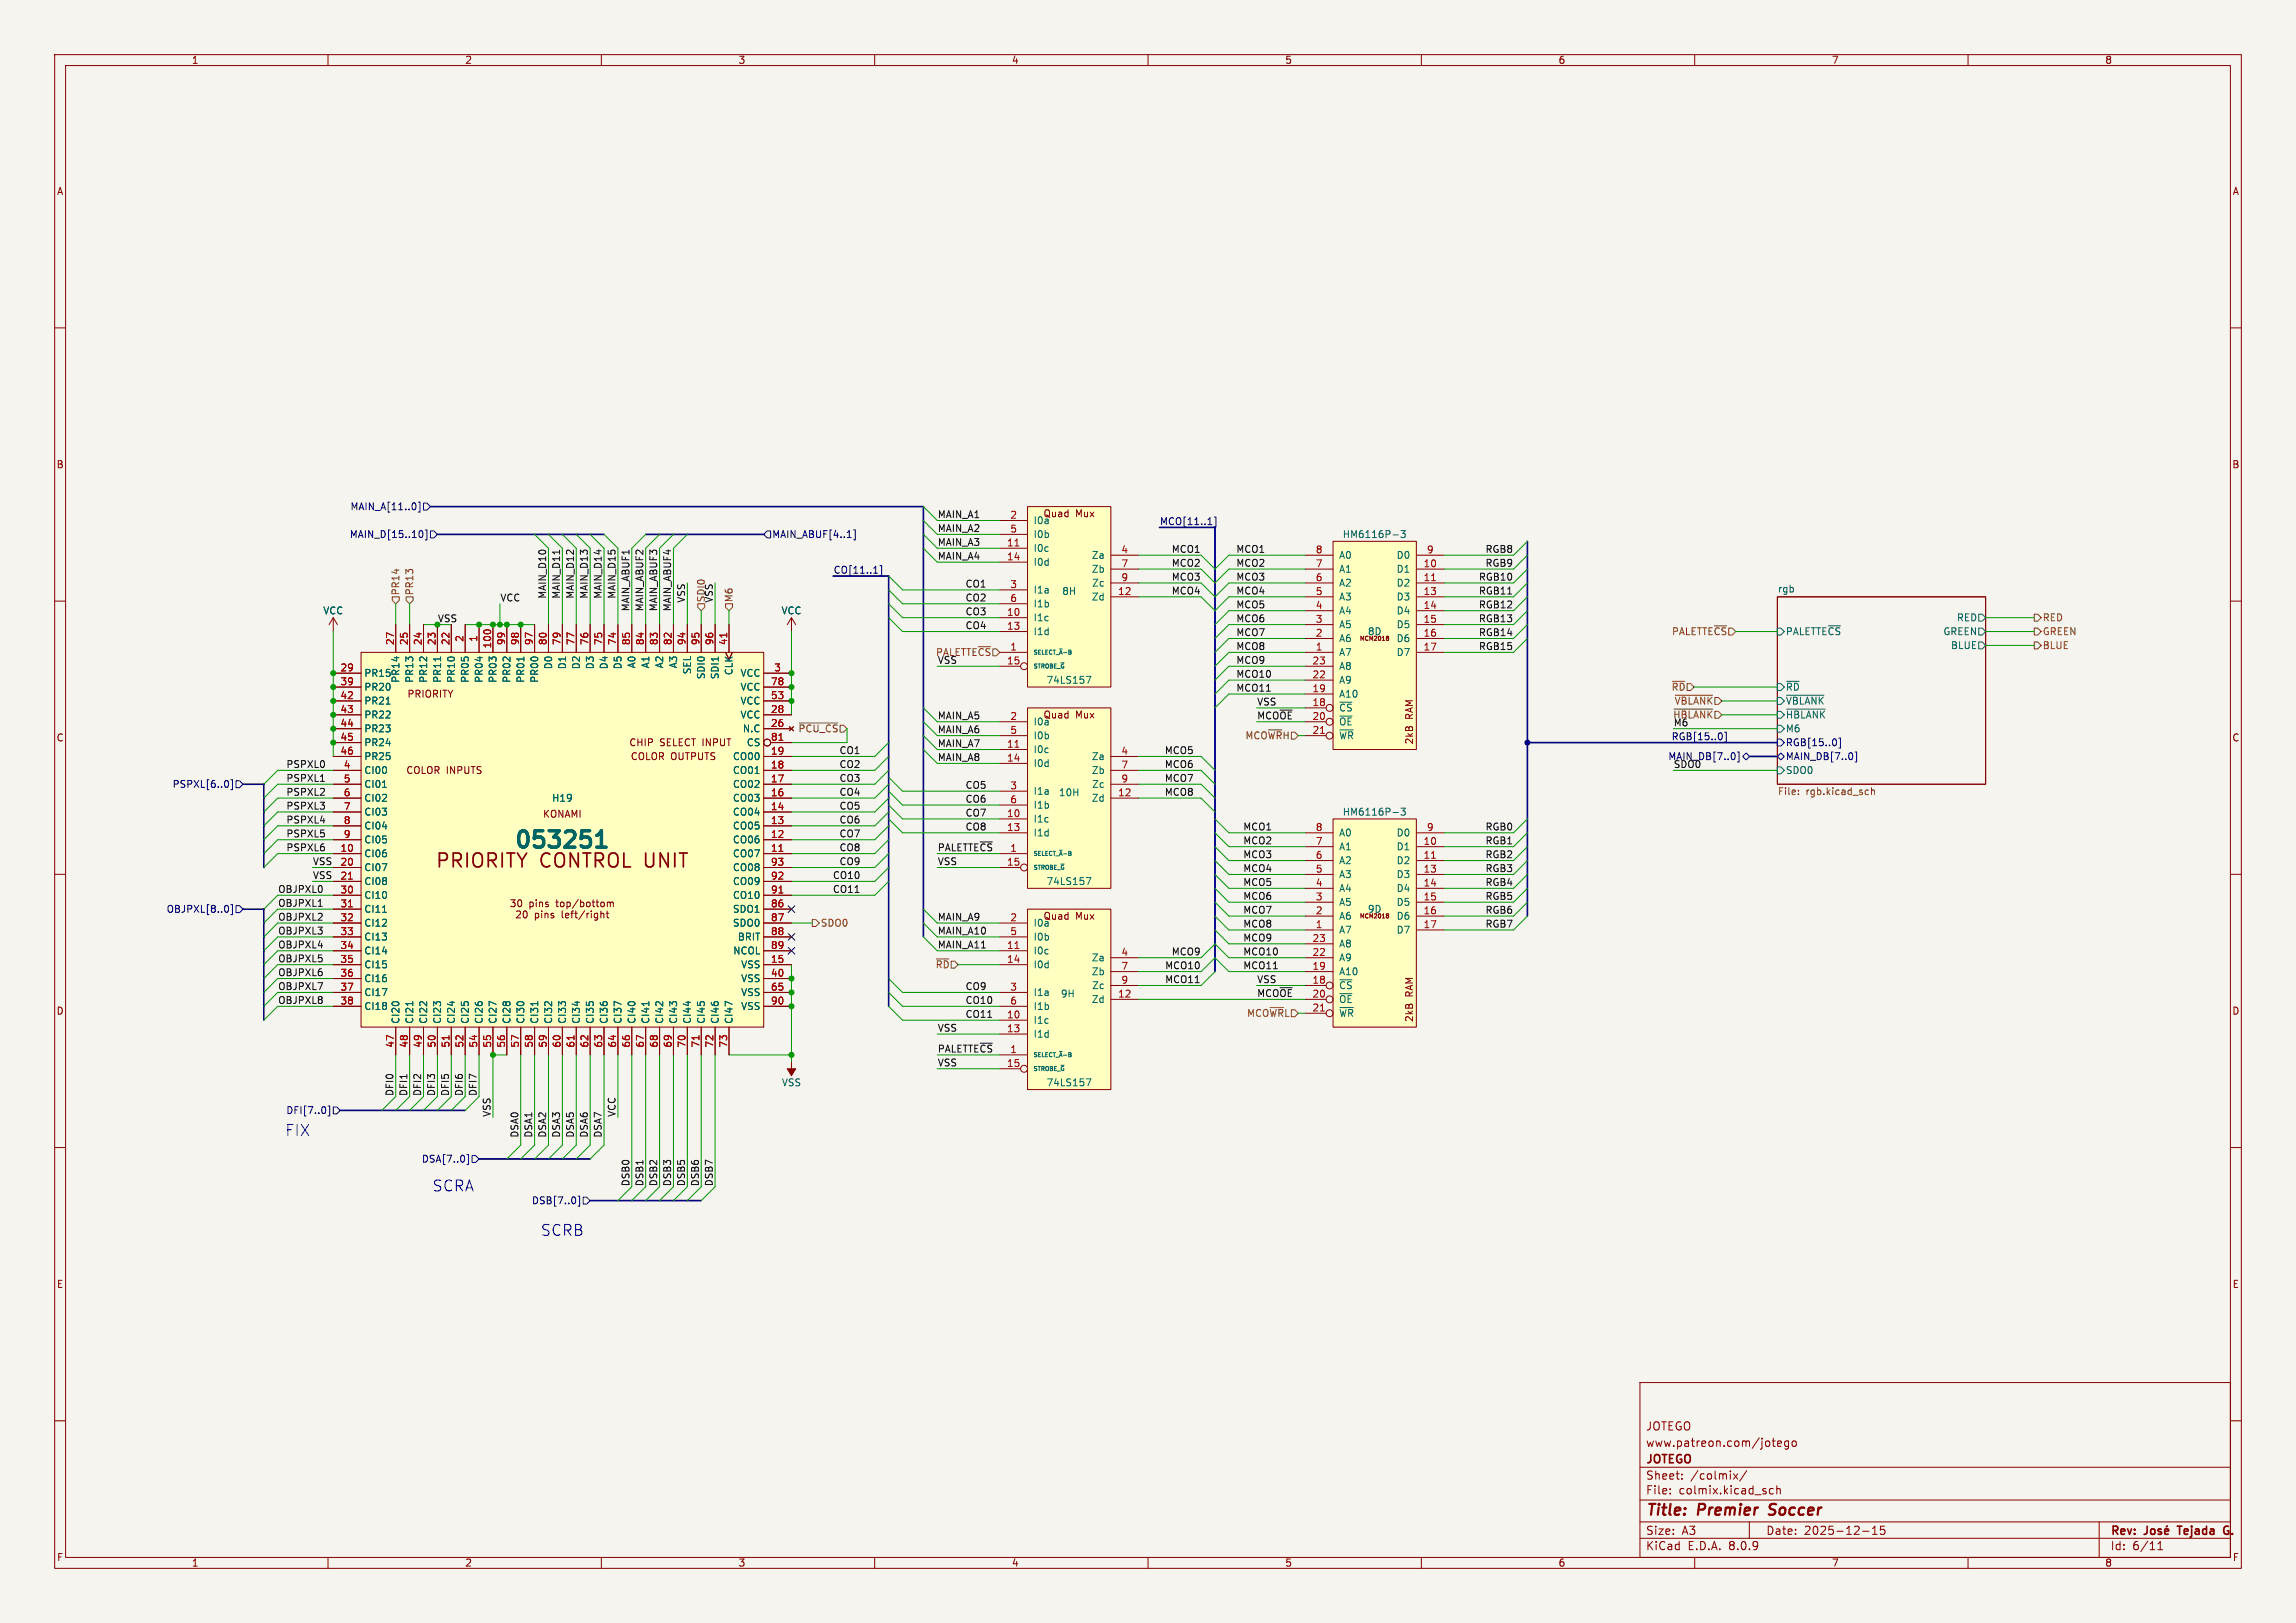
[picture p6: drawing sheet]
<svg xmlns="http://www.w3.org/2000/svg" width="420mm" height="297mm" viewBox="0 0 420 297" stroke-linecap="round" stroke-linejoin="round" font-family="sans-serif">
<defs><g id="words">
<text font-size="4.2" fill="#006464" x="93.7" y="156.1">053251</text>
<g font-size="3.5" fill="#840000">
<text x="79.5" y="159.2">PRIORITY</text>
<text x="98.7" y="159.2">CONTROL UNIT</text>
</g>
<g font-size="2.8" fill="#0000c2">
<text x="52.1" y="208">FIX</text>
<text x="79" y="218.2">SCRA</text>
<text x="98.8" y="226.3">SCRB</text>
</g>
<g font-size="2.8" fill="#840000">
<text x="301" y="277.9">Title:</text>
<text x="310.6" y="277.9">Premier</text>
<text x="324.5" y="277.9">Soccer</text>
</g>
<g font-size="2.1" fill="#840000">
<text x="301" y="262">JOTEGO</text>
<text x="301" y="268.2">JOTEGO</text>
<text x="301" y="265">www.patreon.com/jotego</text>
<text x="301" y="273.7">File:</text>
<text x="301" y="271">Sheet:</text>
<text x="307.1" y="273.7">colmix.kicad_sch</text>
<text x="309.2" y="271">/colmix/</text>
<text x="301" y="281.1">Size:</text>
<text x="307.6" y="281.1">A3</text>
<text x="323" y="281.1">Date:</text>
<text x="330" y="281.1">2025-12-15</text>
<text x="386" y="281.3">Rev:</text>
<text x="399.1" y="281.3">Tejada</text>
<text x="408.1" y="281.3">G.</text>
<text x="301" y="283.9">KiCad</text>
<text x="308.7" y="283.9">E.D.A.</text>
<text x="316.3" y="283.9">8.0.9</text>
<text x="386" y="283.9">Id:</text>
<text x="390.1" y="283.9">6/11</text>
</g>
<g font-size="1.8" fill="#840000">
<text x="35" y="11.9">1</text>
<text x="85" y="11.9">2</text>
<text x="135" y="11.9">3</text>
<text x="185" y="11.9">4</text>
<text x="235" y="11.9">5</text>
<text x="285" y="11.9">6</text>
<text x="335" y="11.9">7</text>
<text x="385" y="11.9">8</text>
<text x="10.3" y="35.9">A</text>
<text x="408.3" y="35.9">A</text>
<text x="10.3" y="85.9">B</text>
<text x="408.2" y="85.9">B</text>
<text x="190.8" y="94.9">Quad</text>
<text x="196.7" y="94.9">Mux</text>
<text x="74.4" y="127.9">PRIORITY</text>
<text x="190.8" y="131.7">Quad</text>
<text x="196.7" y="131.7">Mux</text>
<text x="258.7" y="131.6" transform="rotate(-90 258.7 131.6)">RAM</text>
<text x="10.3" y="135.9">C</text>
<text x="115" y="136.8">CHIP</text>
<text x="120.7" y="136.8">SELECT INPUT</text>
<text x="258.7" y="136.3" transform="rotate(-90 258.7 136.3)">2kB</text>
<text x="408.2" y="135.9">C</text>
<text x="74.2" y="141.8">COLOR INPUTS</text>
<text x="115.3" y="139.3">COLOR OUTPUTS</text>
<text x="99.2" y="149.8">KONAMI</text>
<text x="108.4" y="167.2">pins</text>
<text x="190.8" y="168.5">Quad</text>
<text x="196.7" y="168.5">Mux</text>
<text x="10.3" y="185.9">D</text>
<text x="258.7" y="182.4" transform="rotate(-90 258.7 182.4)">RAM</text>
<text x="408.2" y="185.9">D</text>
<text x="258.7" y="187.1" transform="rotate(-90 258.7 187.1)">2kB</text>
<text x="10.3" y="235.9">E</text>
<text x="408.3" y="235.9">E</text>
<text x="10.3" y="285.9">F</text>
<text x="35" y="286.9">1</text>
<text x="85" y="286.9">2</text>
<text x="135" y="286.9">3</text>
<text x="185" y="286.9">4</text>
<text x="235" y="286.9">5</text>
<text x="285" y="286.9">6</text>
<text x="335" y="286.9">7</text>
<text x="385" y="286.9">8</text>
<text x="408.3" y="285.9">F</text>
</g>
<g font-size="1.8" fill="#000084">
<text x="64" y="93.6">MAIN_A[11..0]</text>
<text x="63.9" y="98.7">MAIN_D[15..10]</text>
<text x="141.2" y="98.7">MAIN_ABUF[4..1]</text>
<text x="212.1" y="96.2">MCO[11..1]</text>
<text x="152.4" y="105.1">CO[11..1]</text>
<text x="305.7" y="135.5">RGB[15..0]</text>
<text x="326.6" y="136.8">RGB[15..0]</text>
<text x="305.1" y="139.3">MAIN_DB[7..0]</text>
<text x="326.6" y="139.3">MAIN_DB[7..0]</text>
<text x="31.5" y="144.4">PSPXL[6..0]</text>
<text x="30.4" y="167.2">OBJPXL[8..0]</text>
<text x="52.3" y="204.1">DFI[7..0]</text>
<text x="77.1" y="213">DSA[7..0]</text>
<text x="97.2" y="220.6">DSB[7..0]</text>
</g>
<g font-size="1.8" fill="#0f0f0f">
<text x="171.4" y="94.9">MAIN_A1</text>
<text x="171.4" y="100">MAIN_A3</text>
<text x="171.4" y="97.4">MAIN_A2</text>
<text x="214.2" y="101.3">MCO1</text>
<text x="226.1" y="101.3">MCO1</text>
<text x="271.6" y="101.3">RGB8</text>
<text x="171.4" y="102.5">MAIN_A4</text>
<text x="176.5" y="107.6">CO1</text>
<text x="214.2" y="103.8">MCO2</text>
<text x="214.2" y="106.3">MCO3</text>
<text x="226.1" y="103.8">MCO2</text>
<text x="226.1" y="106.3">MCO3</text>
<text x="270.4" y="106.3">RGB10</text>
<text x="271.6" y="103.8">RGB9</text>
<text x="91.4" y="110.1">VCC</text>
<text x="100" y="109.7" transform="rotate(-90 100 109.7)">MAIN_D10</text>
<text x="102.5" y="109.7" transform="rotate(-90 102.5 109.7)">MAIN_D11</text>
<text x="105.1" y="109.7" transform="rotate(-90 105.1 109.7)">MAIN_D12</text>
<text x="107.6" y="109.7" transform="rotate(-90 107.6 109.7)">MAIN_D13</text>
<text x="110.1" y="109.7" transform="rotate(-90 110.1 109.7)">MAIN_D14</text>
<text x="112.7" y="109.7" transform="rotate(-90 112.7 109.7)">MAIN_D15</text>
<text x="115.2" y="112" transform="rotate(-90 115.2 112)">MAIN_ABUF1</text>
<text x="117.8" y="112" transform="rotate(-90 117.8 112)">MAIN_ABUF2</text>
<text x="120.3" y="112" transform="rotate(-90 120.3 112)">MAIN_ABUF3</text>
<text x="122.8" y="112" transform="rotate(-90 122.8 112)">MAIN_ABUF4</text>
<text x="125.4" y="110.4" transform="rotate(-90 125.4 110.4)">VSS</text>
<text x="130.5" y="110.4" transform="rotate(-90 130.5 110.4)">VSS</text>
<text x="176.5" y="112.7">CO3</text>
<text x="176.5" y="110.1">CO2</text>
<text x="214.2" y="108.9">MCO4</text>
<text x="226.1" y="114">MCO6</text>
<text x="226.1" y="108.9">MCO4</text>
<text x="226.1" y="111.4">MCO5</text>
<text x="270.4" y="111.4">RGB12</text>
<text x="270.4" y="108.9">RGB11</text>
<text x="270.4" y="114">RGB13</text>
<text x="176.5" y="115.2">CO4</text>
<text x="226.1" y="119">MCO8</text>
<text x="226.1" y="116.5">MCO7</text>
<text x="270.4" y="119">RGB15</text>
<text x="270.4" y="116.5">RGB14</text>
<text x="171.4" y="121.6">VSS</text>
<text x="226.1" y="121.6">MCO9</text>
<text x="226.1" y="124.1">MCO10</text>
<text x="171.4" y="131.7">MAIN_A5</text>
<text x="226.1" y="126.7">MCO11</text>
<text x="229.9" y="129.2">VSS</text>
<text x="229.9" y="131.7">MCO~{OE} 20</text>
<text x="171.4" y="136.8">MAIN_A7</text>
<text x="171.4" y="134.3">MAIN_A6</text>
<text x="306.1" y="133">M6</text>
<text x="52.3" y="143.2">PSPXL1</text>
<text x="52.3" y="140.6">PSPXL0</text>
<text x="153.5" y="138.1">CO1</text>
<text x="153.5" y="140.6">CO2</text>
<text x="153.5" y="143.2">CO3</text>
<text x="171.4" y="139.4">MAIN_A8</text>
<text x="213" y="138.1">MCO5</text>
<text x="213" y="143.2">MCO7</text>
<text x="213" y="140.6">MCO6</text>
<text x="306.1" y="140.6">SDO0</text>
<text x="52.3" y="148.2">PSPXL3</text>
<text x="52.3" y="145.7">PSPXL2</text>
<text x="153.5" y="145.7">CO4</text>
<text x="153.5" y="148.2">CO5</text>
<text x="176.5" y="147">CO6</text>
<text x="176.5" y="149.5">CO7</text>
<text x="176.5" y="144.4">CO5</text>
<text x="213" y="145.7">MCO8</text>
<text x="52.3" y="150.8">PSPXL4</text>
<text x="52.3" y="153.3">PSPXL5</text>
<text x="52.3" y="155.9">PSPXL6</text>
<text x="153.5" y="150.8">CO6</text>
<text x="153.5" y="153.3">CO7</text>
<text x="153.5" y="155.9">CO8</text>
<text x="171.4" y="155.9">PALETTE~{CS} 1</text>
<text x="176.5" y="152.1">CO8</text>
<text x="227.3" y="152.1">MCO1</text>
<text x="227.3" y="154.6">MCO2</text>
<text x="271.6" y="154.6">RGB1</text>
<text x="271.6" y="152.1">RGB0</text>
<text x="57.1" y="160.9">VSS</text>
<text x="57.1" y="158.4">VSS</text>
<text x="152.3" y="160.9">CO10</text>
<text x="153.5" y="158.4">CO9</text>
<text x="171.4" y="158.4">VSS</text>
<text x="227.3" y="157.1">MCO3</text>
<text x="227.3" y="159.7">MCO4</text>
<text x="271.6" y="157.1">RGB2</text>
<text x="271.6" y="159.7">RGB3</text>
<text x="50.8" y="163.5">OBJPXL0</text>
<text x="50.8" y="166">OBJPXL1</text>
<text x="152.3" y="163.5">CO11</text>
<text x="227.3" y="167.3">MCO7</text>
<text x="227.3" y="162.2">MCO5</text>
<text x="227.3" y="164.8">MCO6</text>
<text x="271.6" y="164.8">RGB5</text>
<text x="271.6" y="167.3">RGB6</text>
<text x="271.6" y="162.2">RGB4</text>
<text x="50.8" y="168.6">OBJPXL2</text>
<text x="50.8" y="171.1">OBJPXL3</text>
<text x="50.8" y="173.6">OBJPXL4</text>
<text x="171.4" y="168.6">MAIN_A9</text>
<text x="171.4" y="171.1">MAIN_A10</text>
<text x="171.4" y="173.6">MAIN_A11</text>
<text x="227.3" y="169.8">MCO8</text>
<text x="227.3" y="172.4">MCO9</text>
<text x="271.6" y="169.8">RGB7</text>
<text x="50.8" y="178.7">OBJPXL6</text>
<text x="50.8" y="176.2">OBJPXL5</text>
<text x="213" y="177.5">MCO10</text>
<text x="213" y="180">MCO11</text>
<text x="214.2" y="174.9">MCO9</text>
<text x="227.3" y="177.5">MCO11</text>
<text x="227.3" y="174.9">MCO10</text>
<text x="229.9" y="180">VSS</text>
<text x="50.8" y="181.3">OBJPXL7</text>
<text x="50.8" y="183.8">OBJPXL8</text>
<text x="176.5" y="181.3">CO9</text>
<text x="176.5" y="183.8">CO10</text>
<text x="229.9" y="182.5">MCO~{OE} 20</text>
<text x="171.4" y="188.9">VSS</text>
<text x="176.5" y="186.3">CO11</text>
<text x="171.4" y="192.7">PALETTE~{CS} 1</text>
<text x="171.4" y="195.2">VSS</text>
<text x="72" y="200.7" transform="rotate(-90 72 200.7)">DFI0</text>
<text x="74.6" y="200.7" transform="rotate(-90 74.6 200.7)">DFI1</text>
<text x="77.1" y="200.7" transform="rotate(-90 77.1 200.7)">DFI2</text>
<text x="79.7" y="200.7" transform="rotate(-90 79.7 200.7)">DFI3</text>
<text x="82.2" y="200.7" transform="rotate(-90 82.2 200.7)">DFI5</text>
<text x="84.7" y="200.7" transform="rotate(-90 84.7 200.7)">DFI6</text>
<text x="87.3" y="200.7" transform="rotate(-90 87.3 200.7)">DFI7</text>
<text x="89.8" y="204.5" transform="rotate(-90 89.8 204.5)">VSS</text>
<text x="94.9" y="208.3" transform="rotate(-90 94.9 208.3)">DSA0</text>
<text x="97.4" y="208.3" transform="rotate(-90 97.4 208.3)">DSA1</text>
<text x="100" y="208.3" transform="rotate(-90 100 208.3)">DSA2</text>
<text x="102.5" y="208.3" transform="rotate(-90 102.5 208.3)">DSA3</text>
<text x="105.1" y="208.3" transform="rotate(-90 105.1 208.3)">DSA5</text>
<text x="107.6" y="208.3" transform="rotate(-90 107.6 208.3)">DSA6</text>
<text x="110.1" y="208.3" transform="rotate(-90 110.1 208.3)">DSA7</text>
<text x="112.7" y="204.5" transform="rotate(-90 112.7 204.5)">VCC</text>
<text x="115.2" y="217.2" transform="rotate(-90 115.2 217.2)">DSB0</text>
<text x="117.8" y="217.2" transform="rotate(-90 117.8 217.2)">DSB1</text>
<text x="120.3" y="217.2" transform="rotate(-90 120.3 217.2)">DSB2</text>
<text x="122.8" y="217.2" transform="rotate(-90 122.8 217.2)">DSB3</text>
<text x="125.4" y="217.2" transform="rotate(-90 125.4 217.2)">DSB5</text>
<text x="127.9" y="217.2" transform="rotate(-90 127.9 217.2)">DSB6</text>
<text x="130.5" y="217.2" transform="rotate(-90 130.5 217.2)">DSB7</text>
</g>
<g font-size="1.8" fill="#a90000">
<text x="184.7" y="95">2</text>
<text x="184.1" y="100.1">11</text>
<text x="184.7" y="97.5">5</text>
<text x="205" y="101.3">4</text>
<text x="240.6" y="101.3">8</text>
<text x="260.9" y="101.3">9</text>
<text x="184.1" y="102.6">14</text>
<text x="184.7" y="107.7">3</text>
<text x="205" y="103.9">7</text>
<text x="205" y="106.4">9</text>
<text x="240.6" y="106.4">6</text>
<text x="240.6" y="103.9">7</text>
<text x="260.3" y="103.9">10</text>
<text x="260.3" y="106.4">11</text>
<text x="184.1" y="112.8">10</text>
<text x="184.7" y="110.2">6</text>
<text x="204.4" y="109">12</text>
<text x="240.6" y="111.5">4</text>
<text x="240.6" y="109">5</text>
<text x="260.3" y="109">13</text>
<text x="260.3" y="111.5">14</text>
<text x="72.1" y="118.2" transform="rotate(-90 72.1 118.2)">27</text>
<text x="74.7" y="118.2" transform="rotate(-90 74.7 118.2)">25</text>
<text x="77.2" y="118.2" transform="rotate(-90 77.2 118.2)">24</text>
<text x="79.8" y="118.2" transform="rotate(-90 79.8 118.2)">23</text>
<text x="82.3" y="118.2" transform="rotate(-90 82.3 118.2)">22</text>
<text x="84.8" y="117.5" transform="rotate(-90 84.8 117.5)">2</text>
<text x="87.4" y="117.5" transform="rotate(-90 87.4 117.5)">1</text>
<text x="89.9" y="118.8" transform="rotate(-90 89.9 118.8)">100</text>
<text x="92.5" y="118.2" transform="rotate(-90 92.5 118.2)">99</text>
<text x="95" y="118.2" transform="rotate(-90 95 118.2)">98</text>
<text x="97.5" y="118.2" transform="rotate(-90 97.5 118.2)">97</text>
<text x="100.1" y="118.2" transform="rotate(-90 100.1 118.2)">80</text>
<text x="102.6" y="118.2" transform="rotate(-90 102.6 118.2)">79</text>
<text x="105.2" y="118.2" transform="rotate(-90 105.2 118.2)">77</text>
<text x="107.7" y="118.2" transform="rotate(-90 107.7 118.2)">76</text>
<text x="110.2" y="118.2" transform="rotate(-90 110.2 118.2)">75</text>
<text x="112.8" y="118.2" transform="rotate(-90 112.8 118.2)">74</text>
<text x="115.3" y="118.2" transform="rotate(-90 115.3 118.2)">85</text>
<text x="117.9" y="118.2" transform="rotate(-90 117.9 118.2)">84</text>
<text x="120.4" y="118.2" transform="rotate(-90 120.4 118.2)">83</text>
<text x="122.9" y="118.2" transform="rotate(-90 122.9 118.2)">82</text>
<text x="125.5" y="118.2" transform="rotate(-90 125.5 118.2)">94</text>
<text x="128" y="118.2" transform="rotate(-90 128 118.2)">95</text>
<text x="130.6" y="118.2" transform="rotate(-90 130.6 118.2)">96</text>
<text x="133.1" y="118.2" transform="rotate(-90 133.1 118.2)">41</text>
<text x="184.1" y="115.3">13</text>
<text x="184.7" y="119.1">1</text>
<text x="240.6" y="119.1">1</text>
<text x="240.6" y="116.6">2</text>
<text x="240.6" y="114">3</text>
<text x="260.3" y="114">15</text>
<text x="260.3" y="116.6">16</text>
<text x="260.3" y="119.1">17</text>
<text x="62.2" y="122.9">29</text>
<text x="62.2" y="125.5">39</text>
<text x="140.9" y="125.5">78</text>
<text x="141.5" y="122.9">3</text>
<text x="184.1" y="121.7">15</text>
<text x="240" y="124.2">22</text>
<text x="240" y="121.7">23</text>
<text x="62.2" y="128">42</text>
<text x="62.2" y="130.6">43</text>
<text x="140.9" y="130.6">28</text>
<text x="140.9" y="128">53</text>
<text x="184.7" y="131.8">2</text>
<text x="240" y="129.3">18</text>
<text x="240" y="126.7">19</text>
<text x="62.2" y="133.1">44</text>
<text x="62.2" y="135.6">45</text>
<text x="140.9" y="133.1">26</text>
<text x="140.9" y="135.6">81</text>
<text x="184.1" y="136.9">11</text>
<text x="184.7" y="134.4">5</text>
<text x="240" y="134.4">21</text>
<text x="62.2" y="138.2">46</text>
<text x="62.8" y="140.7">4</text>
<text x="62.8" y="143.3">5</text>
<text x="140.9" y="143.3">17</text>
<text x="140.9" y="140.7">18</text>
<text x="140.9" y="138.2">19</text>
<text x="184.1" y="139.4">14</text>
<text x="205" y="138.2">4</text>
<text x="205" y="140.7">7</text>
<text x="205" y="143.3">9</text>
<text x="62.8" y="145.8">6</text>
<text x="62.8" y="148.3">7</text>
<text x="140.9" y="148.3">14</text>
<text x="140.9" y="145.8">16</text>
<text x="184.1" y="149.6">10</text>
<text x="184.7" y="144.5">3</text>
<text x="184.7" y="147.1">6</text>
<text x="204.4" y="145.8">12</text>
<text x="62.2" y="156">10</text>
<text x="62.8" y="150.9">8</text>
<text x="62.8" y="153.4">9</text>
<text x="140.9" y="156">11</text>
<text x="140.9" y="153.4">12</text>
<text x="140.9" y="150.9">13</text>
<text x="184.1" y="152.1">13</text>
<text x="240.6" y="154.7">7</text>
<text x="240.6" y="152.1">8</text>
<text x="260.3" y="154.7">10</text>
<text x="260.9" y="152.1">9</text>
<text x="62.2" y="158.5">20</text>
<text x="62.2" y="161">21</text>
<text x="140.9" y="161">92</text>
<text x="140.9" y="158.5">93</text>
<text x="184.1" y="158.5">15</text>
<text x="240.6" y="159.8">5</text>
<text x="240.6" y="157.2">6</text>
<text x="260.3" y="157.2">11</text>
<text x="260.3" y="159.8">13</text>
<text x="62.2" y="163.6">30</text>
<text x="62.2" y="166.1">31</text>
<text x="140.9" y="166.1">86</text>
<text x="140.9" y="163.6">91</text>
<text x="240.6" y="167.4">2</text>
<text x="240.6" y="164.8">3</text>
<text x="240.6" y="162.3">4</text>
<text x="260.3" y="162.3">14</text>
<text x="260.3" y="164.8">15</text>
<text x="260.3" y="167.4">16</text>
<text x="62.2" y="168.7">32</text>
<text x="62.2" y="171.2">33</text>
<text x="62.2" y="173.7">34</text>
<text x="140.9" y="168.7">87</text>
<text x="140.9" y="171.2">88</text>
<text x="140.9" y="173.7">89</text>
<text x="184.1" y="173.7">11</text>
<text x="184.7" y="168.7">2</text>
<text x="184.7" y="171.2">5</text>
<text x="240" y="172.5">23</text>
<text x="240.6" y="169.9">1</text>
<text x="260.3" y="169.9">17</text>
<text x="62.2" y="176.3">35</text>
<text x="62.2" y="178.8">36</text>
<text x="140.9" y="176.3">15</text>
<text x="140.9" y="178.8">40</text>
<text x="184.1" y="176.3">14</text>
<text x="205" y="175">4</text>
<text x="205" y="177.5">7</text>
<text x="240" y="177.5">19</text>
<text x="240" y="175">22</text>
<text x="62.2" y="181.4">37</text>
<text x="62.2" y="183.9">38</text>
<text x="140.9" y="181.4">65</text>
<text x="140.9" y="183.9">90</text>
<text x="184.7" y="181.4">3</text>
<text x="184.7" y="183.9">6</text>
<text x="204.4" y="182.6">12</text>
<text x="205" y="180.1">9</text>
<text x="240" y="180.1">18</text>
<text x="240" y="185.2">21</text>
<text x="72.1" y="191.8" transform="rotate(-90 72.1 191.8)">47</text>
<text x="74.7" y="191.8" transform="rotate(-90 74.7 191.8)">48</text>
<text x="77.2" y="191.8" transform="rotate(-90 77.2 191.8)">49</text>
<text x="79.8" y="191.8" transform="rotate(-90 79.8 191.8)">50</text>
<text x="82.3" y="191.8" transform="rotate(-90 82.3 191.8)">51</text>
<text x="84.8" y="191.8" transform="rotate(-90 84.8 191.8)">52</text>
<text x="87.4" y="191.8" transform="rotate(-90 87.4 191.8)">54</text>
<text x="89.9" y="191.8" transform="rotate(-90 89.9 191.8)">55</text>
<text x="92.5" y="191.8" transform="rotate(-90 92.5 191.8)">56</text>
<text x="95" y="191.8" transform="rotate(-90 95 191.8)">57</text>
<text x="97.5" y="191.8" transform="rotate(-90 97.5 191.8)">58</text>
<text x="100.1" y="191.8" transform="rotate(-90 100.1 191.8)">59</text>
<text x="102.6" y="191.8" transform="rotate(-90 102.6 191.8)">60</text>
<text x="105.2" y="191.8" transform="rotate(-90 105.2 191.8)">61</text>
<text x="107.7" y="191.8" transform="rotate(-90 107.7 191.8)">62</text>
<text x="110.2" y="191.8" transform="rotate(-90 110.2 191.8)">63</text>
<text x="112.8" y="191.8" transform="rotate(-90 112.8 191.8)">64</text>
<text x="115.3" y="191.8" transform="rotate(-90 115.3 191.8)">66</text>
<text x="117.9" y="191.8" transform="rotate(-90 117.9 191.8)">67</text>
<text x="120.4" y="191.8" transform="rotate(-90 120.4 191.8)">68</text>
<text x="122.9" y="191.8" transform="rotate(-90 122.9 191.8)">69</text>
<text x="125.5" y="191.8" transform="rotate(-90 125.5 191.8)">70</text>
<text x="128" y="191.8" transform="rotate(-90 128 191.8)">71</text>
<text x="130.6" y="191.8" transform="rotate(-90 130.6 191.8)">72</text>
<text x="133.1" y="191.8" transform="rotate(-90 133.1 191.8)">73</text>
<text x="184.1" y="186.4">10</text>
<text x="184.1" y="189">13</text>
<text x="184.1" y="195.3">15</text>
</g>
<g font-size="1.8" fill="#006464">
<text x="189" y="101.2">I0c</text>
<text x="189" y="96.1">I0a</text>
<text x="189" y="98.7">I0b</text>
<text x="245.5" y="98.7">HM6116P-3</text>
<text x="189" y="103.7">I0d</text>
<text x="199.6" y="102.5">Za</text>
<text x="199.6" y="105">Zb</text>
<text x="199.7" y="107.5">Zc</text>
<text x="244.9" y="107.5">A2</text>
<text x="244.9" y="105">A1</text>
<text x="244.9" y="102.5">A0</text>
<text x="255.4" y="105">D1</text>
<text x="255.4" y="107.5">D2</text>
<text x="255.4" y="102.5">D0</text>
<text x="59" y="112.6">VCC</text>
<text x="142.9" y="112.6">VCC</text>
<text x="189" y="113.9">I1c</text>
<text x="189" y="108.8">I1a</text>
<text x="189" y="111.4">I1b</text>
<text x="194.2" y="109.1">8H</text>
<text x="199.6" y="110.1">Zd</text>
<text x="244.9" y="112.6">A4</text>
<text x="244.9" y="110.1">A3</text>
<text x="255.4" y="110.1">D3</text>
<text x="255.4" y="112.6">D4</text>
<text x="325.1" y="108.5">rgb</text>
<text x="357.9" y="113.9">RED</text>
<text x="189" y="116.4">I1d</text>
<text x="244.9" y="117.7">A6</text>
<text x="244.9" y="115.2">A5</text>
<text x="250.1" y="116.4">8D</text>
<text x="255.4" y="115.2">D5</text>
<text x="255.4" y="117.7">D6</text>
<text x="326.6" y="116.4">PALETTE~{CS}</text>
<text x="355.4" y="116.4">GREEN</text>
<text x="356.8" y="119">BLUE</text>
<text x="66.5" y="124.1">PR15</text>
<text x="73.3" y="125.1" transform="rotate(-90 73.3 125.1)">PR14</text>
<text x="75.8" y="125.1" transform="rotate(-90 75.8 125.1)">PR13</text>
<text x="78.3" y="125.1" transform="rotate(-90 78.3 125.1)">PR12</text>
<text x="80.9" y="125.1" transform="rotate(-90 80.9 125.1)">PR11</text>
<text x="83.4" y="125.1" transform="rotate(-90 83.4 125.1)">PR10</text>
<text x="86" y="125.1" transform="rotate(-90 86 125.1)">PR05</text>
<text x="88.5" y="125.1" transform="rotate(-90 88.5 125.1)">PR04</text>
<text x="91" y="125.1" transform="rotate(-90 91 125.1)">PR03</text>
<text x="93.6" y="125.1" transform="rotate(-90 93.6 125.1)">PR02</text>
<text x="96.1" y="125.1" transform="rotate(-90 96.1 125.1)">PR01</text>
<text x="98.7" y="125.1" transform="rotate(-90 98.7 125.1)">PR00</text>
<text x="101.2" y="122.6" transform="rotate(-90 101.2 122.6)">D0</text>
<text x="103.7" y="122.6" transform="rotate(-90 103.7 122.6)">D1</text>
<text x="106.3" y="122.6" transform="rotate(-90 106.3 122.6)">D2</text>
<text x="108.8" y="122.6" transform="rotate(-90 108.8 122.6)">D3</text>
<text x="111.4" y="122.6" transform="rotate(-90 111.4 122.6)">D4</text>
<text x="113.9" y="122.6" transform="rotate(-90 113.9 122.6)">D5</text>
<text x="116.4" y="122.4" transform="rotate(-90 116.4 122.4)">A0</text>
<text x="119" y="122.4" transform="rotate(-90 119 122.4)">A1</text>
<text x="121.5" y="122.4" transform="rotate(-90 121.5 122.4)">A2</text>
<text x="124.1" y="122.4" transform="rotate(-90 124.1 122.4)">A3</text>
<text x="126.6" y="123.5" transform="rotate(-90 126.6 123.5)">SEL</text>
<text x="129.1" y="124.4" transform="rotate(-90 129.1 124.4)">SDI0</text>
<text x="131.7" y="124.4" transform="rotate(-90 131.7 124.4)">SDI1</text>
<text x="134.2" y="123.7" transform="rotate(-90 134.2 123.7)">CLK</text>
<text x="135.4" y="124.1">VCC</text>
<text x="191.3" y="125.3">74LS157</text>
<text x="244.9" y="120.2">A7</text>
<text x="244.9" y="125.3">A9</text>
<text x="244.9" y="122.8">A8</text>
<text x="255.4" y="120.2">D7</text>
<text x="66.5" y="126.6">PR20</text>
<text x="66.5" y="129.1">PR21</text>
<text x="66.5" y="131.7">PR22</text>
<text x="135.4" y="131.7">VCC</text>
<text x="135.4" y="129.1">VCC</text>
<text x="135.4" y="126.6">VCC</text>
<text x="244.9" y="130.4">~{CS}</text>
<text x="244.9" y="127.9">A10</text>
<text x="326.6" y="129.1">~{VBLANK}</text>
<text x="326.6" y="131.7">~{HBLANK}</text>
<text x="326.6" y="126.6">~{RD}</text>
<text x="66.5" y="134.2">PR23</text>
<text x="66.5" y="136.8">PR24</text>
<text x="135.8" y="134.2">N.C</text>
<text x="136.5" y="136.8">CS</text>
<text x="189" y="132.9">I0a</text>
<text x="189" y="135.5">I0b</text>
<text x="244.9" y="132.9">~{OE}</text>
<text x="244.9" y="135.5">~{WR}</text>
<text x="326.6" y="134.2">M6</text>
<text x="66.5" y="141.8">CI00</text>
<text x="66.5" y="139.3">PR25</text>
<text x="134" y="141.8">CO01</text>
<text x="134" y="139.3">CO00</text>
<text x="189" y="138">I0c</text>
<text x="189" y="140.6">I0d</text>
<text x="199.6" y="139.3">Za</text>
<text x="199.6" y="141.8">Zb</text>
<text x="326.6" y="141.8">SDO0</text>
<text x="66.5" y="144.4">CI01</text>
<text x="66.5" y="146.9">CI02</text>
<text x="66.5" y="149.5">CI03</text>
<text x="100.9" y="146.9">H19</text>
<text x="134" y="149.5">CO04</text>
<text x="134" y="146.9">CO03</text>
<text x="134" y="144.4">CO02</text>
<text x="189" y="145.6">I1a</text>
<text x="189" y="148.2">I1b</text>
<text x="193.6" y="145.9">10H</text>
<text x="199.6" y="146.9">Zd</text>
<text x="199.7" y="144.4">Zc</text>
<text x="245.5" y="149.5">HM6116P-3</text>
<text x="66.5" y="152">CI04</text>
<text x="66.5" y="154.5">CI05</text>
<text x="134" y="154.5">CO06</text>
<text x="134" y="152">CO05</text>
<text x="189" y="150.7">I1c</text>
<text x="189" y="153.3">I1d</text>
<text x="244.9" y="155.8">A1</text>
<text x="244.9" y="153.3">A0</text>
<text x="255.4" y="155.8">D1</text>
<text x="255.4" y="153.3">D0</text>
<text x="66.5" y="157.1">CI06</text>
<text x="66.5" y="159.6">CI07</text>
<text x="134" y="157.1">CO07</text>
<text x="134" y="159.6">CO08</text>
<text x="244.9" y="160.9">A3</text>
<text x="244.9" y="158.3">A2</text>
<text x="255.4" y="158.3">D2</text>
<text x="255.4" y="160.9">D3</text>
<text x="66.5" y="162.2">CI08</text>
<text x="66.5" y="164.7">CI10</text>
<text x="66.5" y="167.2">CI11</text>
<text x="134" y="167.2">SDO1</text>
<text x="134" y="164.7">CO10</text>
<text x="134" y="162.2">CO09</text>
<text x="191.3" y="162.2">74LS157</text>
<text x="244.9" y="166">A5</text>
<text x="244.9" y="163.4">A4</text>
<text x="250.1" y="167.2">9D</text>
<text x="255.4" y="163.4">D4</text>
<text x="255.4" y="166">D5</text>
<text x="66.5" y="169.8">CI12</text>
<text x="66.5" y="172.3">CI13</text>
<text x="134" y="169.8">SDO0</text>
<text x="134.9" y="172.3">BRIT</text>
<text x="189" y="169.8">I0a</text>
<text x="189" y="172.3">I0b</text>
<text x="244.9" y="171">A7</text>
<text x="244.9" y="168.5">A6</text>
<text x="244.9" y="173.6">A8</text>
<text x="255.4" y="168.5">D6</text>
<text x="255.4" y="171">D7</text>
<text x="66.5" y="174.9">CI14</text>
<text x="66.5" y="177.4">CI15</text>
<text x="66.5" y="179.9">CI16</text>
<text x="134" y="174.9">NCOL</text>
<text x="135.5" y="177.4">VSS</text>
<text x="135.5" y="179.9">VSS</text>
<text x="189" y="174.9">I0c</text>
<text x="189" y="177.4">I0d</text>
<text x="199.6" y="176.1">Za</text>
<text x="199.6" y="178.7">Zb</text>
<text x="244.9" y="178.7">A10</text>
<text x="244.9" y="176.1">A9</text>
<text x="66.5" y="182.5">CI17</text>
<text x="66.5" y="185">CI18</text>
<text x="135.5" y="182.5">VSS</text>
<text x="135.5" y="185">VSS</text>
<text x="189" y="182.5">I1a</text>
<text x="189" y="185">I1b</text>
<text x="194" y="182.7">9H</text>
<text x="199.6" y="183.7">Zd</text>
<text x="199.7" y="181.2">Zc</text>
<text x="244.9" y="181.2">~{CS}</text>
<text x="244.9" y="183.7">~{OE}</text>
<text x="73.3" y="187.5" transform="rotate(-90 73.3 187.5)">CI20</text>
<text x="75.8" y="187.5" transform="rotate(-90 75.8 187.5)">CI21</text>
<text x="78.3" y="187.5" transform="rotate(-90 78.3 187.5)">CI22</text>
<text x="80.9" y="187.5" transform="rotate(-90 80.9 187.5)">CI23</text>
<text x="83.4" y="187.5" transform="rotate(-90 83.4 187.5)">CI24</text>
<text x="86" y="187.5" transform="rotate(-90 86 187.5)">CI25</text>
<text x="88.5" y="187.5" transform="rotate(-90 88.5 187.5)">CI26</text>
<text x="91" y="187.5" transform="rotate(-90 91 187.5)">CI27</text>
<text x="93.6" y="187.5" transform="rotate(-90 93.6 187.5)">CI28</text>
<text x="96.1" y="187.5" transform="rotate(-90 96.1 187.5)">CI30</text>
<text x="98.7" y="187.5" transform="rotate(-90 98.7 187.5)">CI31</text>
<text x="101.2" y="187.5" transform="rotate(-90 101.2 187.5)">CI32</text>
<text x="103.7" y="187.5" transform="rotate(-90 103.7 187.5)">CI33</text>
<text x="106.3" y="187.5" transform="rotate(-90 106.3 187.5)">CI34</text>
<text x="108.8" y="187.5" transform="rotate(-90 108.8 187.5)">CI35</text>
<text x="111.4" y="187.5" transform="rotate(-90 111.4 187.5)">CI36</text>
<text x="113.9" y="187.5" transform="rotate(-90 113.9 187.5)">CI37</text>
<text x="116.4" y="187.5" transform="rotate(-90 116.4 187.5)">CI40</text>
<text x="119" y="187.5" transform="rotate(-90 119 187.5)">CI41</text>
<text x="121.5" y="187.5" transform="rotate(-90 121.5 187.5)">CI42</text>
<text x="124.1" y="187.5" transform="rotate(-90 124.1 187.5)">CI43</text>
<text x="126.6" y="187.5" transform="rotate(-90 126.6 187.5)">CI44</text>
<text x="129.1" y="187.5" transform="rotate(-90 129.1 187.5)">CI45</text>
<text x="131.7" y="187.5" transform="rotate(-90 131.7 187.5)">CI46</text>
<text x="134.2" y="187.5" transform="rotate(-90 134.2 187.5)">CI47</text>
<text x="189" y="187.6">I1c</text>
<text x="189" y="190.1">I1d</text>
<text x="244.9" y="186.3">~{WR}</text>
<text x="142.9" y="199">VSS</text>
<text x="191.3" y="199">74LS157</text>
</g>
<g font-size="1.8" fill="#725600">
<text x="73.3" y="109" transform="rotate(-90 73.3 109)">PR14</text>
<text x="75.8" y="109" transform="rotate(-90 75.8 109)">PR13</text>
<text x="129.1" y="110.3" transform="rotate(-90 129.1 110.3)">SDI0</text>
<text x="134.2" y="110.3" transform="rotate(-90 134.2 110.3)">M6</text>
<text x="373.6" y="113.9">RED</text>
<text x="305.7" y="116.4">PALETTE~{CS}</text>
<text x="373.6" y="116.4">GREEN</text>
<text x="373.6" y="119">BLUE</text>
<text x="171.1" y="120.2">PALETTE~{CS}</text>
<text x="305.7" y="126.6">~{RD}</text>
<text x="306" y="131.7">~{HBLANK}</text>
<text x="306.2" y="129.1">~{VBLANK}</text>
<text x="146" y="134.2">~{PCU_CS}</text>
<text x="325.1" y="145.8">File:</text>
<text x="330.3" y="145.8">rgb.kicad_sch</text>
<text x="150.1" y="169.8">SDO0</text>
<text x="171.1" y="177.4">~{RD}</text>
</g>
<g font-size="1.8" fill="#009600">
<text x="80" y="114">VSS</text>
<text x="227.7" y="135.5">MCO~{WR}H</text>
<text x="228" y="186.3">MCO~{WR}L</text>
</g>
<g font-size="1.1" fill="#006464">
<text x="189" y="120">SELECT_~{A}-B</text>
<text x="189" y="122.5">STROBE_~{G}</text>
<text x="189" y="156.8">SELECT_~{A}-B</text>
<text x="189" y="159.4">STROBE_~{G}</text>
<text x="189" y="193.6">SELECT_~{A}-B</text>
<text x="189" y="196.2">STROBE_~{G}</text>
</g>
<g font-size="1.1" fill="#840000">
<text x="248.7" y="117.4">MCM2018</text>
<text x="248.7" y="168.2">MCM2018</text>
</g>
</g></defs>
<path d="M0 0h420v297h-420z" fill="#f5f4ef" stroke="#f5f4ef" stroke-width=".18"/>
<g fill="none" stroke="#840000" stroke-width=".18">
<path d="M10 10h400v277h-400zM12 12h396v273h-396zM60 10v2M110 10v2M160 10v2M210 10v2M260 10v2M310 10v2M360 10v2M10 60h2M408 60h2M10 110h2"/>
<path d="M325.1 109.2h38.1v34.3h-38.1zM408 110h2M10 160h2M408 160h2M10 210h2M408 210h2M300 253h108v32h-108zM10 260h2M300 278.5h108M300 274.5h108M300 268.5h108M305.5 273.2v.2"/>
<path d="M305.5 272.5v.1M307.7 270.5v.2M307.7 269.8v.1M317.1 269.7l.8 1M317.9 269.7l-.8 1M319.5 269.1l-1.3 1.9M320 278.5v3M324.2 263.7h.5M324.4 272.5l-.5-.1-.2 .3v.4l.1 .2h.6M324.6 264.7h.1M325 272.5l.2-.1 .4 .1 .1 .9M325 271.9v1.5"/>
<path d="M325.2 264.2l.7-.2-.1-.2-.4-.1-.2 .2v.7h.6M327.2 263.8l-.5-.1-.3 .3v.4l.2 .2h.6M327.2 263.7v1.2l-.3 .3-.4-.1M327.9 263.8l.2-.1 .4 .1 .1 .6-.2 .2-.3 .1-.2-.2zM342.5 279.7l.4-.4v1.5M344.7 279.3h-.7l-.1 .7 .3-.1h.5l.1 .2-.1 .5-.2 .2-.6-.2M384 278.5v6.5M408 260h2M60 285v2M110 285v2M160 285v2M210 285v2"/>
<path d="M260 285v2M300 281.5h108M310 285v2M340.7 280.2h1.2M342.5 280.8h.9M360 285v2M394.7 283.6h.9M394.7 282.5l.5-.4v1.5"/>
</g>
<path d="M392.8 279.3v1.1a.48 .48 0 0 1-.6 .4M393.5 279.9l.4-.1 .3 .3v.4l-.3 .3-.4-.1-.1-.2v-.4zM395.3 279.9l-.3-.1-.2 .2v.2l.5 .2v.3h-.5M396.5 279.2l-.2 .2M398.3 279.3h.8M407.5 279.3a.75 .75 0 0 0-.7 .7 .75 .75 0 0 0 .6 .8l.2-.1M396 280.3l.7-.2-.1-.2-.4-.1-.2 .2v.7h.6M407.4 280.1h.3" fill="none" stroke="#840000" stroke-width=".3"/>
<path d="M323.5 277.1l.3 .1M323.8 275.4l-.1 .2 .1 .4" fill="none" stroke="#840000" stroke-width=".4"/>
<path d="M325.1 135.3h.7l.6 .6-.6 .6h-.7zM325.1 138.4l.7-.6 .6 .6-.6 .7zM335.8 135.3l.1 .4-.1 .6M336.4 135.1h.3v1.8h-.3M338.8 138v.8M339.3 137.6h.3v1.8h-.3" fill="none" stroke="#000084" stroke-width=".18"/>
<path d="M325.1 114.9h.7l.6 .7-.6 .6h-.7zM361.9 114.9h.7l.6 .7-.6 .6h-.7zM361.9 117.5h.7l.6 .6-.6 .6h-.7zM361.9 112.4h.7l.6 .6-.6 .7h-.7zM325.1 127.6h.7l.6 .7-.6 .6h-.7zM325.1 130.2h.7l.6 .6-.6 .6h-.7zM325.1 132.7h.7l.6 .7-.6 .6h-.7zM325.1 125.1h.7l.6 .6-.6 .7h-.7zM326.8 127.2h6.8M326.8 129.8h7.1M326.8 124.7h2.3M325.1 140.3h.7l.6 .7-.6 .6h-.7z" fill="none" stroke="#006464" stroke-width=".18"/>
<path d="M329 145.3v.1M329 144.6v.2M341.7 144.6h.1M341.8 145.4h-.1M342.3 144.1v1.3M342.3 144.7l.2-.1h.3l.1 .8" fill="none" stroke="#725600" stroke-width=".18"/>
<path d="M243.8 149.9h15.3v38.1h-15.3z" fill="#ffffc2"/>
<g fill="none" stroke="#840000" stroke-width=".18">
<path d="M238.8 154.9h5M238.8 157.5h5M238.8 152.4h5M243.8 149.9h15.3v38.1h-15.3zM259.1 154.9h5.1M259.1 157.5h5.1M259.1 152.4h5.1M238.8 170.2h5M238.8 160h5M238.8 162.6h5M238.8 165.1h5M238.8 167.6h5"/>
<path d="M238.8 177.8h5M238.8 175.3h5M238.8 172.7h5M253.9 167.2l.1 .2-.1 .2 .1 .2-.1 .2M259.1 170.2h5.1M259.1 160h5.1M259.1 162.6h5.1M259.1 165.1h5.1M259.1 167.6h5.1M238.8 180.3h3.8M238.8 182.9h3.8M238.8 185.4h3.8"/>
<circle cx="243.2" cy="185.4" r=".63"/>
<circle cx="243.2" cy="180.3" r=".63"/>
<circle cx="243.2" cy="182.9" r=".63"/>
</g>
<path d="M261.9 157.1h.7M241.5 185h.8" fill="none" stroke="#a90000" stroke-width=".18"/>
<path d="M254.8 148.7h1M256.3 147.9h.8l-.5 .5 .4 .1v.5l-.2 .2-.5-.2" fill="none" stroke="#006464" stroke-width=".18"/>
<path d="M188 92.7h15.2v33h-15.2z" fill="#ffffc2"/>
<g fill="none" stroke="#840000" stroke-width=".18">
<path d="M182.9 95.3h5.1M182.9 97.8h5.1M188 92.7h15.2v33h-15.2zM182.9 119.4h5.1M182.9 113h5.1M182.9 100.3h5.1M182.9 115.6h5.1M182.9 102.9h5.1M182.9 108h5.1M182.9 110.5h5.1M203.2 109.2h5.1M203.2 101.6h5.1"/>
<path d="M203.2 104.1h5.1M203.2 106.7h5.1M182.9 121.9h3.8"/>
<circle cx="187.3" cy="121.9" r=".63"/>
</g>
<path d="M193.8 118.8h.5M194.1 121.3h.6M198.7 123.8h.8l-.5 1.2" fill="none" stroke="#006464" stroke-width=".18"/>
<path d="M185.7 99.9h.7" fill="none" stroke="#a90000" stroke-width=".18"/>
<path d="M188 166.4h15.2v33h-15.2z" fill="#ffffc2"/>
<g fill="none" stroke="#840000" stroke-width=".18">
<path d="M182.9 174h5.1M182.9 176.5h5.1M182.9 168.9h5.1M182.9 171.5h5.1M188 166.4h15.2v33h-15.2zM203.2 175.3h5.1M203.2 177.8h5.1M144.8 194.3v2.6M182.9 193h5.1M182.9 186.7h5.1M182.9 189.2h5.1M182.9 195.6h3.8"/>
<path d="M182.9 181.6h5.1M182.9 184.2h5.1M203.2 182.9h5.1M203.2 180.3h5.1"/>
<circle cx="187.3" cy="195.6" r=".63"/>
</g>
<path d="M193.8 192.4h.5M194.1 195h.6M198.7 197.4h.8l-.5 1.3" fill="none" stroke="#006464" stroke-width=".18"/>
<path d="M185.7 173.6h.7" fill="none" stroke="#a90000" stroke-width=".18"/>
<path d="M144 195.6h1.5l-.7 1.3z" fill="#840000" stroke="#840000" stroke-width=".18"/>
<path d="M66 119.4h73.7v68.6h-73.7z" fill="#ffffc2"/>
<g fill="none" stroke="#840000" stroke-width=".18">
<path d="M61 113l-.8 1.3M61 113v2.6M61 113l.7 1.3M66 119.4h73.7v68.6h-73.7zM72.4 114.3v5.1M74.9 114.3v5.1M77.5 114.3v5.1M80 114.3v5.1M82.5 114.3v5.1M85.1 114.3v5.1M87.6 114.3v5.1M90.2 114.3v5.1"/>
<path d="M92.7 114.3v5.1M95.2 114.3v5.1M97.8 114.3v5.1M100.3 114.3v5.1M102.9 114.3v5.1M105.4 114.3v5.1M107.9 114.3v5.1M110.5 114.3v5.1M113 114.3v5.1M115.6 114.3v5.1M118.1 114.3v5.1M120.6 114.3v5.1"/>
<path d="M123.2 114.3v5.1M125.7 114.3v5.1M128.3 114.3v5.1M130.8 114.3v5.1M132.7 119.4l.6 1.3 .7-1.3M133.3 114.3v5.1M61 138.4h5M61 133.4h5M61 130.8h5M61 123.2h5M61 125.7h5M61 128.3h5"/>
<path d="M61 135.9h5M139.7 138.4h5.1M139.7 133.4h5.1M139.7 130.8h5.1M139.7 123.2h5.1M139.7 125.7h5.1M139.7 128.3h5.1M141 135.9h3.8M144.4 133l.8 .7M145.2 133l-.8 .7M61 156.2h5M61 153.7h5"/>
<path d="M61 151.1h5M61 148.6h5M61 146.1h5M61 143.5h5M61 141h5M61 158.8h5M139.7 156.2h5.1M139.7 153.7h5.1M139.7 151.1h5.1M139.7 148.6h5.1M139.7 146.1h5.1M139.7 143.5h5.1"/>
<path d="M139.7 141h5.1M139.7 158.8h5.1M61 176.5h5M61 161.3h5M61 163.8h5M61 166.4h5M61 168.9h5M61 171.5h5M61 174h5M61 179.1h5M93.4 164.7h.8l-.4 .4 .4 .2v.5l-.2 .1-.6-.1M94.5 166.8l.5-.1 .2 .4-.8 .9h.8"/>
<path d="M94.8 164.8l.2-.1a.68 .68 0 0 1 .4 .6 .68 .68 0 0 1-.4 .6l-.3-.5zM95.8 166.8l.2-.1a.68 .68 0 0 1 .4 .6 .68 .68 0 0 1-.4 .7l-.3-.5zM96.9 165.1h.4l.2 .2-.1 .6h-.5M96.9 165.1v1.3M97.9 167.2l.4-.1 .2 .3-.1 .5h-.5M97.9 167.1v1.3M98.1 164.7v.1M98.1 165.1v.8M98.7 165.2l.2-.1h.3v.8M98.7 165.1v.8M99.1 166.7v.1M99.1 167.1v.9"/>
<path d="M99.7 167.2l.2-.1 .3 .1v.8M99.7 167.1v.9M100.3 165.1h-.3l-.2 .2v.1l.5 .2v.3h-.5M101.3 167.2l-.3-.1-.2 .2v.2l.5 .1v.3h-.5M101.7 165.1h.4M101.8 164.7v1l.3 .2M102.6 165.2l.1-.1 .4 .1 .1 .5-.1 .2h-.4l-.1-.1zM102.8 166.7v1.1l.2 .2M103.4 167.5l.6-.1v-.2l-.4-.1-.2 .2 .1 .6h.5M103.7 165.1h.4l.2 .2-.1 .6h-.5M103.7 165.1v1.3M104.4 167.1h.5"/>
<path d="M104.9 166.7l-.3 .2v1.1M105.1 167.1h.5M105.3 166.7v1.1l.3 .2M105.8 164.6l-1.1 1.6M106.2 165.1h.4l.2 .2-.1 .6h-.5M106.2 164.7v1.2M107 166.6l-1.1 1.7M107.4 167.1v.9M107.7 167.1l-.3 .3M107.9 165.7l-.1-.6h-.3l-.2 .1v.6l.2 .1 .4-.1M108.3 165.1h.5M108.5 164.7v1"/>
<path d="M109 165.1h.5M109.2 164.7v1M109.3 168.2l-.2 .2-.3-.1M109.9 165.7v-.4l.2-.2 .4 .1 .1 .5M111.1 165.2l.4-.1 .1 .2M111.1 165.1v.8M111.6 165.3l.2-.2h.3l.1 .8M111.6 165.3v.6M139.7 176.5h5.1M139.7 161.3h5.1M139.7 163.8h5.1M139.7 166.4h5.1"/>
<path d="M139.7 168.9h5.1M139.7 171.5h5.1M139.7 174h5.1M139.7 179.1h5.1M61 181.6h5M61 184.2h5M72.4 188v5M74.9 188v5M77.5 188v5M80 188v5M82.5 188v5M85.1 188v5"/>
<path d="M87.6 188v5M90.2 188v5M92.7 188v5M95.2 188v5M97.8 188v5M100.3 188v5M102.9 188v5M105.4 188v5M107.9 188v5M110.5 188v5M113 188v5M115.6 188v5"/>
<path d="M118.1 188v5M120.6 188v5M123.2 188v5M125.7 188v5M128.3 188v5M130.8 188v5M133.3 188v5M139.7 181.6h5.1M139.7 184.2h5.1"/>
<circle cx="140.3" cy="135.9" r=".63"/>
</g>
<path d="M132.9 115.9v.7M142.5 135.5h.7M142.5 155.8h.7M63.7 160.9h.8M63.7 166h.8M142.5 163.4h.7M82.1 189.5v.8M105 189.5v.8M127.9 189.5v.8" fill="none" stroke="#a90000" stroke-width=".18"/>
<path d="M70.6 128.8h.8M80.6 120.2v.8M95.8 120.2v.8M70 144.1h.7M70 166.9h.7M75.5 183.3v.7M98.4 183.3v.7M118.7 183.3v.7" fill="none" stroke="#006464" stroke-width=".18"/>
<path d="M109.2 155h1.7M109.2 152.9l.5-.4 .3-.5v3" fill="none" stroke="#006464" stroke-width=".6"/>
<path d="M243.8 99.1h15.3v38.1h-15.3z" fill="#ffffc2"/>
<g fill="none" stroke="#840000" stroke-width=".18">
<path d="M243.8 99.1h15.3v38.1h-15.3zM144.8 113l-.8 1.3M144.8 113v2.6M144.8 113l.7 1.3M238.8 119.4h5M238.8 104.1h5M238.8 106.7h5M238.8 109.2h5M238.8 111.8h5M238.8 114.3h5M238.8 116.8h5M238.8 101.6h5"/>
<path d="M253.9 116.4l.1 .2-.1 .2 .1 .2-.1 .2M259.1 119.4h5.1M259.1 104.1h5.1M259.1 106.7h5.1M259.1 109.2h5.1M259.1 111.8h5.1M259.1 114.3h5.1M259.1 116.8h5.1M259.1 101.6h5.1M238.8 129.5h3.8M238.8 127h5M238.8 132.1h3.8"/>
<path d="M238.8 134.6h3.8M238.8 124.5h5M238.8 121.9h5"/>
<circle cx="243.2" cy="129.5" r=".63"/>
<circle cx="243.2" cy="132.1" r=".63"/>
<circle cx="243.2" cy="134.6" r=".63"/>
</g>
<path d="M261.9 106.3h.7M241.5 134.2h.8" fill="none" stroke="#a90000" stroke-width=".18"/>
<path d="M254.8 97.9h1M256.3 97.1h.8l-.5 .5 .4 .1v.5l-.2 .2-.5-.2" fill="none" stroke="#006464" stroke-width=".18"/>
<path d="M188 129.5h15.2v33.1h-15.2z" fill="#ffffc2"/>
<g fill="none" stroke="#840000" stroke-width=".18">
<path d="M72.4 114.3v5.1M74.9 114.3v5.1M77.5 114.3v5.1M80 114.3v5.1M82.5 114.3v5.1M85.1 114.3v5.1M87.6 114.3v5.1M90.2 114.3v5.1M92.7 114.3v5.1M95.2 114.3v5.1M97.8 114.3v5.1M100.3 114.3v5.1"/>
<path d="M102.9 114.3v5.1M105.4 114.3v5.1M107.9 114.3v5.1M110.5 114.3v5.1M113 114.3v5.1M115.6 114.3v5.1M118.1 114.3v5.1M120.6 114.3v5.1M123.2 114.3v5.1M125.7 114.3v5.1M128.3 114.3v5.1M130.8 114.3v5.1"/>
<path d="M132.7 119.4l.6 1.3 .7-1.3M133.3 114.3v5.1M61 138.4h5M61 133.4h5M61 130.8h5M61 123.2h5M61 125.7h5M61 128.3h5M61 135.9h5M139.7 138.4h5.1M139.7 133.4h5.1M139.7 130.8h5.1"/>
<path d="M139.7 123.2h5.1M139.7 125.7h5.1M139.7 128.3h5.1M141 135.9h3.8M144.4 133l.8 .7M145.2 133l-.8 .7M182.9 137.2h5.1M182.9 139.7h5.1M182.9 132.1h5.1M182.9 134.6h5.1M188 129.5h15.2v33.1h-15.2zM203.2 138.4h5.1"/>
<path d="M61 156.2h5M61 146.1h5M61 158.8h5M61 141h5M61 143.5h5M61 153.7h5M61 151.1h5M61 148.6h5M139.7 156.2h5.1M139.7 146.1h5.1M139.7 158.8h5.1M139.7 141h5.1"/>
<path d="M139.7 143.5h5.1M139.7 153.7h5.1M139.7 151.1h5.1M139.7 148.6h5.1M182.9 156.2h5.1M182.9 149.9h5.1M182.9 152.4h5.1M182.9 158.8h3.8M182.9 144.8h5.1M182.9 147.3h5.1M203.2 146.1h5.1M203.2 141h5.1"/>
<path d="M203.2 143.5h5.1M61 176.5h5M61 161.3h5M61 163.8h5M61 166.4h5M61 168.9h5M61 171.5h5M61 174h5M61 179.1h5M139.7 176.5h5.1M139.7 161.3h5.1M139.7 163.8h5.1"/>
<path d="M139.7 166.4h5.1M139.7 168.9h5.1M139.7 171.5h5.1M139.7 174h5.1M139.7 179.1h5.1M61 181.6h5M61 184.2h5M72.4 188v5M74.9 188v5M77.5 188v5M80 188v5M82.5 188v5"/>
<path d="M85.1 188v5M87.6 188v5M90.2 188v5M92.7 188v5M95.2 188v5M97.8 188v5M100.3 188v5M102.9 188v5M105.4 188v5M107.9 188v5M110.5 188v5M113 188v5"/>
<path d="M115.6 188v5M118.1 188v5M120.6 188v5M123.2 188v5M125.7 188v5M128.3 188v5M130.8 188v5M133.3 188v5M139.7 181.6h5.1M139.7 184.2h5.1"/>
<circle cx="140.3" cy="135.9" r=".63"/>
<circle cx="187.3" cy="158.7" r=".63"/>
</g>
<path d="M70.6 128.8h.8M80.6 120.2v.8M95.8 120.2v.8M70 144.1h.7M193.8 155.6h.5M194.1 158.1h.6M70 166.9h.7M198.7 160.6h.8l-.5 1.3M75.5 183.3v.7M98.4 183.3v.7M118.7 183.3v.7" fill="none" stroke="#006464" stroke-width=".18"/>
<path d="M132.9 115.9v.7M142.5 135.5h.7M185.7 136.7h.7M142.5 155.8h.7M63.7 160.9h.8M63.7 166h.8M142.5 163.4h.7M82.1 189.5v.8M105 189.5v.8M127.9 189.5v.8" fill="none" stroke="#a90000" stroke-width=".18"/>
<g fill="none" stroke="#000084" stroke-width=".18">
<path d="M76 92.1l.1 .4-.1 .7M76.5 91.9h.3v1.8h-.3M76.9 97.1a.68 .68 0 0 1 .5 .6 .68 .68 0 0 1-.5 .7M77.5 92.1h.6l.6 .6-.6 .6h-.6zM77.8 97h.3v1.8h-.3M78.7 97.2h.7l.6 .6-.6 .6h-.7zM140.3 97.2h.7v1.2h-.7l-.6-.6zM156.1 97h.3v1.8h-.3M221 96h.7M222.1 94.6h.3v1.8h-.3M159.8 104.9h.7M161 103.5h.3v1.8h-.3"/>
<path d="M314.9 134.2l.1 .4-.1 .7M315.5 134h.3v1.8h-.3M317.3 138v.8M317.8 137.6h.3v1.8h-.3M318.8 138.4l.6-.6 .6 .6-.6 .7zM41.6 142.9l.2 .4-.2 .7M42.2 142.7h.3v1.8h-.3M43.2 142.9h.6l.6 .6-.6 .6h-.6zM41.5 165.7a.79 .79 0 0 1 0 1.2M42.2 165.6h.3v1.8h-.3M43.2 165.7h.6l.6 .7-.6 .6h-.6zM144.2 165.8l1.2 1.2"/>
<path d="M144.2 170.8l1.2 1.3M144.2 173.4l1.2 1.2M145.4 165.8l-1.2 1.2M145.4 170.8l-1.2 1.3M145.4 173.4l-1.2 1.2M59.5 202.8v.7M60 202.4h.3v1.8h-.3M61 202.6h.6l.6 .6-.6 .6h-.6zM85.4 211.3h.3v1.8h-.3M86.4 211.5h.6l.6 .6-.6 .6h-.6zM105.2 219.3v.7M105.7 218.9h.3v1.8h-.3"/>
<path d="M106.7 219.1h.6l.6 .6-.6 .6h-.6z"/>
</g>
<g fill="none" stroke="#725600" stroke-width=".18">
<path d="M71.8 109.2h1.2v.7l-.6 .6-.6-.6zM74.3 109.2h1.3v.7l-.7 .6-.6-.6zM127.6 110.5h1.3v.6l-.6 .7-.7-.7zM132.7 110.5h1.3v.6l-.7 .7-.6-.7zM372.1 112.4h.6l.7 .6-.7 .7h-.6zM372.1 114.9h.6l.7 .7-.7 .6h-.6zM372.1 117.5h.6l.7 .6-.7 .6h-.6zM146.2 132.3h7.1M305.9 124.7h2.3M306.2 129.8h7.1M306.5 127.2h6.8M148.6 168.3h.6l.7 .6-.7 .6h-.6z"/>
<path d="M171.3 175.5h2.3"/>
</g>
<path d="M102.4 100.7v.7M275.8 108.7h.7M58.6 143h.7M58.2 165.9h.7" fill="none" stroke="#0f0f0f" stroke-width=".18"/>
<g fill="none" stroke="#000084" stroke-width=".3">
<path d="M78.7 92.7h90.2v78.8M80 97.8h30.5M118.1 97.8h21.6M212.1 96.5h10.1v81.3M279.4 99.1v68.5M152.4 105.4h10.2v78.8M279.4 135.9h45.7M320 138.4h5.1M44.4 143.5h3.9v15.3M44.4 166.4h3.9v20.3M62.2 203.2h22.9M87.6 212.1h20.3"/>
<path d="M107.9 219.7h20.4"/>
</g>
<g fill="none" stroke="#009600" stroke-width=".18">
<path d="M97.8 97.8l2.5 2.5v14M100.3 97.8l2.6 2.5v14M102.9 97.8l2.5 2.5v14M105.4 97.8l2.5 2.5v14M107.9 97.8l2.6 2.5v14M110.5 97.8l2.5 2.5v14M118.1 97.8l-2.5 2.5v14M120.6 97.8l-2.5 2.5v14M123.2 97.8l-2.6 2.5v14M125.7 97.8l-2.5 2.5v14M168.9 92.7l2.5 2.6h11.5M168.9 95.3l2.5 2.5h11.5"/>
<path d="M168.9 97.8l2.5 2.5h11.5M279.4 99.1l-2.5 2.5h-12.7M61 115.6v22.8M72.4 110.5v3.8M74.9 110.5v3.8M77.5 114.3h2.5M85.1 114.3h12.7M91.4 110.5v3.8M125.7 106.7v7.6M128.3 111.8v2.5M130.8 106.7v7.6M133.3 111.8v2.5"/>
<path d="M144.8 115.6v15.2M162.6 110.5l2.5 2.5h17.8M162.6 113l2.5 2.6h17.8M162.6 105.4l2.5 2.6h17.8M162.6 108l2.5 2.5h17.8M168.9 100.3l2.5 2.6h11.5M208.3 101.6h11.4l2.5 2.5 2.6-2.5h14M208.3 109.2h11.4l2.5 2.6 2.6-2.6h14M208.3 106.7h11.4l2.5 2.5 2.6-2.5h14M208.3 104.1h11.4l2.5 2.6 2.6-2.6h14M238.8 111.8h-14l-2.6 2.5M238.8 119.4h-14l-2.6 2.5"/>
<path d="M238.8 114.3h-14l-2.6 2.5M238.8 116.8h-14l-2.6 2.6M279.4 109.2l-2.5 2.6h-12.7M279.4 106.7l-2.5 2.5h-12.7M279.4 104.1l-2.5 2.6h-12.7M279.4 101.6l-2.5 2.5h-12.7M279.4 116.8l-2.5 2.6h-12.7M279.4 111.8l-2.5 2.5h-12.7M279.4 114.3l-2.5 2.5h-12.7M317.5 115.6h7.6M363.2 113h8.9M363.2 115.6h8.9"/>
<path d="M363.2 118.1h8.9M154.9 133.4v2.5h-10.1M162.6 138.4l-2.6 2.6h-15.2M162.6 135.9l-2.6 2.5h-15.2M168.9 134.6l2.5 2.6h11.5M168.9 129.5l2.5 2.6h11.5M168.9 137.2l2.5 2.5h11.5M168.9 132.1l2.5 2.5h11.5M171.4 121.9h11.5M208.3 138.4h11.4l2.5 2.6M229.9 132.1h8.9M229.9 129.5h8.9"/>
<path d="M238.8 121.9h-14l-2.6 2.6M238.8 124.5h-14l-2.6 2.5M238.8 127h-14l-2.6 2.5M306.1 133.4h19M309.9 125.7h15.2M315 130.8h10.1M315 128.3h10.1M57.1 158.8h3.9M61 146.1h-10.2l-2.5 2.5M61 143.5h-10.2l-2.5 2.6M61 153.7h-10.2l-2.5 2.5M61 156.2h-10.2l-2.5 2.6"/>
<path d="M61 151.1h-10.2l-2.5 2.6M61 141h-10.2l-2.5 2.5M61 148.6h-10.2l-2.5 2.5M162.6 149.9l2.5 2.5h17.8M162.6 143.5l-2.6 2.6h-15.2M162.6 141l-2.6 2.5h-15.2M162.6 147.3l2.5 2.6h17.8M162.6 142.2l2.5 2.6h17.8M162.6 151.1l-2.6 2.6h-15.2M162.6 153.7l-2.6 2.5h-15.2M162.6 156.2l-2.6 2.6h-15.2M162.6 148.6l-2.6 2.5h-15.2"/>
<path d="M162.6 158.8l-2.6 2.5h-15.2M162.6 146.1l-2.6 2.5h-15.2M162.6 144.8l2.5 2.5h17.8M171.4 156.2h11.5M171.4 158.8h11.5M208.3 146.1h11.4l2.5 2.5M208.3 143.5h11.4l2.5 2.6M208.3 141h11.4l2.5 2.5M222.2 157.5l2.6 2.5h14M222.2 149.9l2.6 2.5h14M222.2 154.9l2.6 2.6h14M222.2 152.4l2.6 2.5h14"/>
<path d="M279.4 157.5l-2.5 2.5h-12.7M279.4 149.9l-2.5 2.5h-12.7M279.4 154.9l-2.5 2.6h-12.7M279.4 152.4l-2.5 2.5h-12.7M306.1 141h19M57.1 161.3h3.9M61 176.5h-10.2l-2.5 2.6M61 174h-10.2l-2.5 2.5M61 171.5h-10.2l-2.5 2.5M61 168.9h-10.2l-2.5 2.6M61 163.8h-10.2l-2.5 2.6M61 166.4h-10.2l-2.5 2.5"/>
<path d="M61 179.1h-10.2l-2.5 2.5M144.8 176.5v17.8M144.8 168.9h3.8M162.6 161.3l-2.6 2.5h-15.2M162.6 179.1l2.5 2.5h17.8M168.9 171.5l2.5 2.5h11.5M168.9 168.9l2.5 2.6h11.5M168.9 166.4l2.5 2.5h11.5M175.3 176.5h7.6M208.3 177.8h11.4l2.5-2.5 2.6 2.5h14M208.3 175.3h11.4l2.5-2.6 2.6 2.6h14M222.2 170.2l2.6 2.5h14"/>
<path d="M222.2 167.6l2.6 2.6h14M222.2 162.6l2.6 2.5h14M222.2 177.8l-2.5 2.5h-11.4M222.2 160l2.6 2.6h14M222.2 165.1l2.6 2.5h14M279.4 167.6l-2.5 2.6h-12.7M279.4 162.6l-2.5 2.5h-12.7M279.4 160l-2.5 2.6h-12.7M279.4 165.1l-2.5 2.5h-12.7M61 184.2h-10.2l-2.5 2.5M61 181.6h-10.2l-2.5 2.6M72.4 193v7.7l-2.6 2.5"/>
<path d="M74.9 193v7.7l-2.5 2.5M77.5 193v7.7l-2.6 2.5M80 193v7.7l-2.5 2.5M82.5 193v7.7l-2.5 2.5M85.1 193v7.7l-2.6 2.5M87.6 193v7.7l-2.5 2.5M92.7 193h-2.5v11.5M95.2 193v16.6l-2.5 2.5M97.8 193v16.6l-2.6 2.5M100.3 193v16.6l-2.5 2.5M102.9 193v16.6l-2.6 2.5M105.4 193v16.6l-2.5 2.5"/>
<path d="M107.9 193v16.6l-2.5 2.5M110.5 193v16.6l-2.6 2.5M113 193v11.5M115.6 193v24.2l-2.6 2.5M118.1 193v24.2l-2.5 2.5M120.6 193v24.2l-2.5 2.5M123.2 193v24.2l-2.6 2.5M125.7 193v24.2l-2.5 2.5M128.3 193v24.2l-2.6 2.5M130.8 193v24.2l-2.5 2.5M133.3 193h11.5M162.6 181.6l2.5 2.6h17.8"/>
<path d="M162.6 184.2l2.5 2.5h17.8M171.4 195.6h11.5M171.4 193h11.5M171.4 189.2h11.5M208.3 182.9h30.5M229.9 180.3h8.9"/>
</g>
<path d="M109.2 155h1.7M109.2 152.9l.5-.4 .3-.5v3" fill="none" stroke="#006464" stroke-width=".6"/>
<g fill="#009600" stroke="#009600" stroke-width=".18">
<circle cx="61" cy="130.8" r=".46"/>
<circle cx="61" cy="133.4" r=".46"/>
<circle cx="61" cy="135.9" r=".46"/>
<circle cx="61" cy="128.3" r=".46"/>
<circle cx="61" cy="123.2" r=".46"/>
<circle cx="61" cy="125.7" r=".46"/>
<circle cx="92.7" cy="114.3" r=".46"/>
<circle cx="91.4" cy="114.3" r=".46"/>
<circle cx="90.2" cy="114.3" r=".46"/>
<circle cx="87.6" cy="114.3" r=".46"/>
<circle cx="80" cy="114.3" r=".46"/>
<circle cx="90.2" cy="193" r=".46"/>
<circle cx="144.8" cy="128.3" r=".46"/>
<circle cx="95.2" cy="114.3" r=".46"/>
<circle cx="144.8" cy="123.2" r=".46"/>
<circle cx="144.8" cy="125.7" r=".46"/>
<circle cx="144.8" cy="184.2" r=".46"/>
<circle cx="144.8" cy="193" r=".46"/>
<circle cx="144.8" cy="181.6" r=".46"/>
<circle cx="144.8" cy="179.1" r=".46"/>
</g>
<circle cx="279.4" cy="135.9" r=".46" fill="#000084" stroke="#000084" stroke-width=".18"/>
<use href="#words"/>
</svg>
